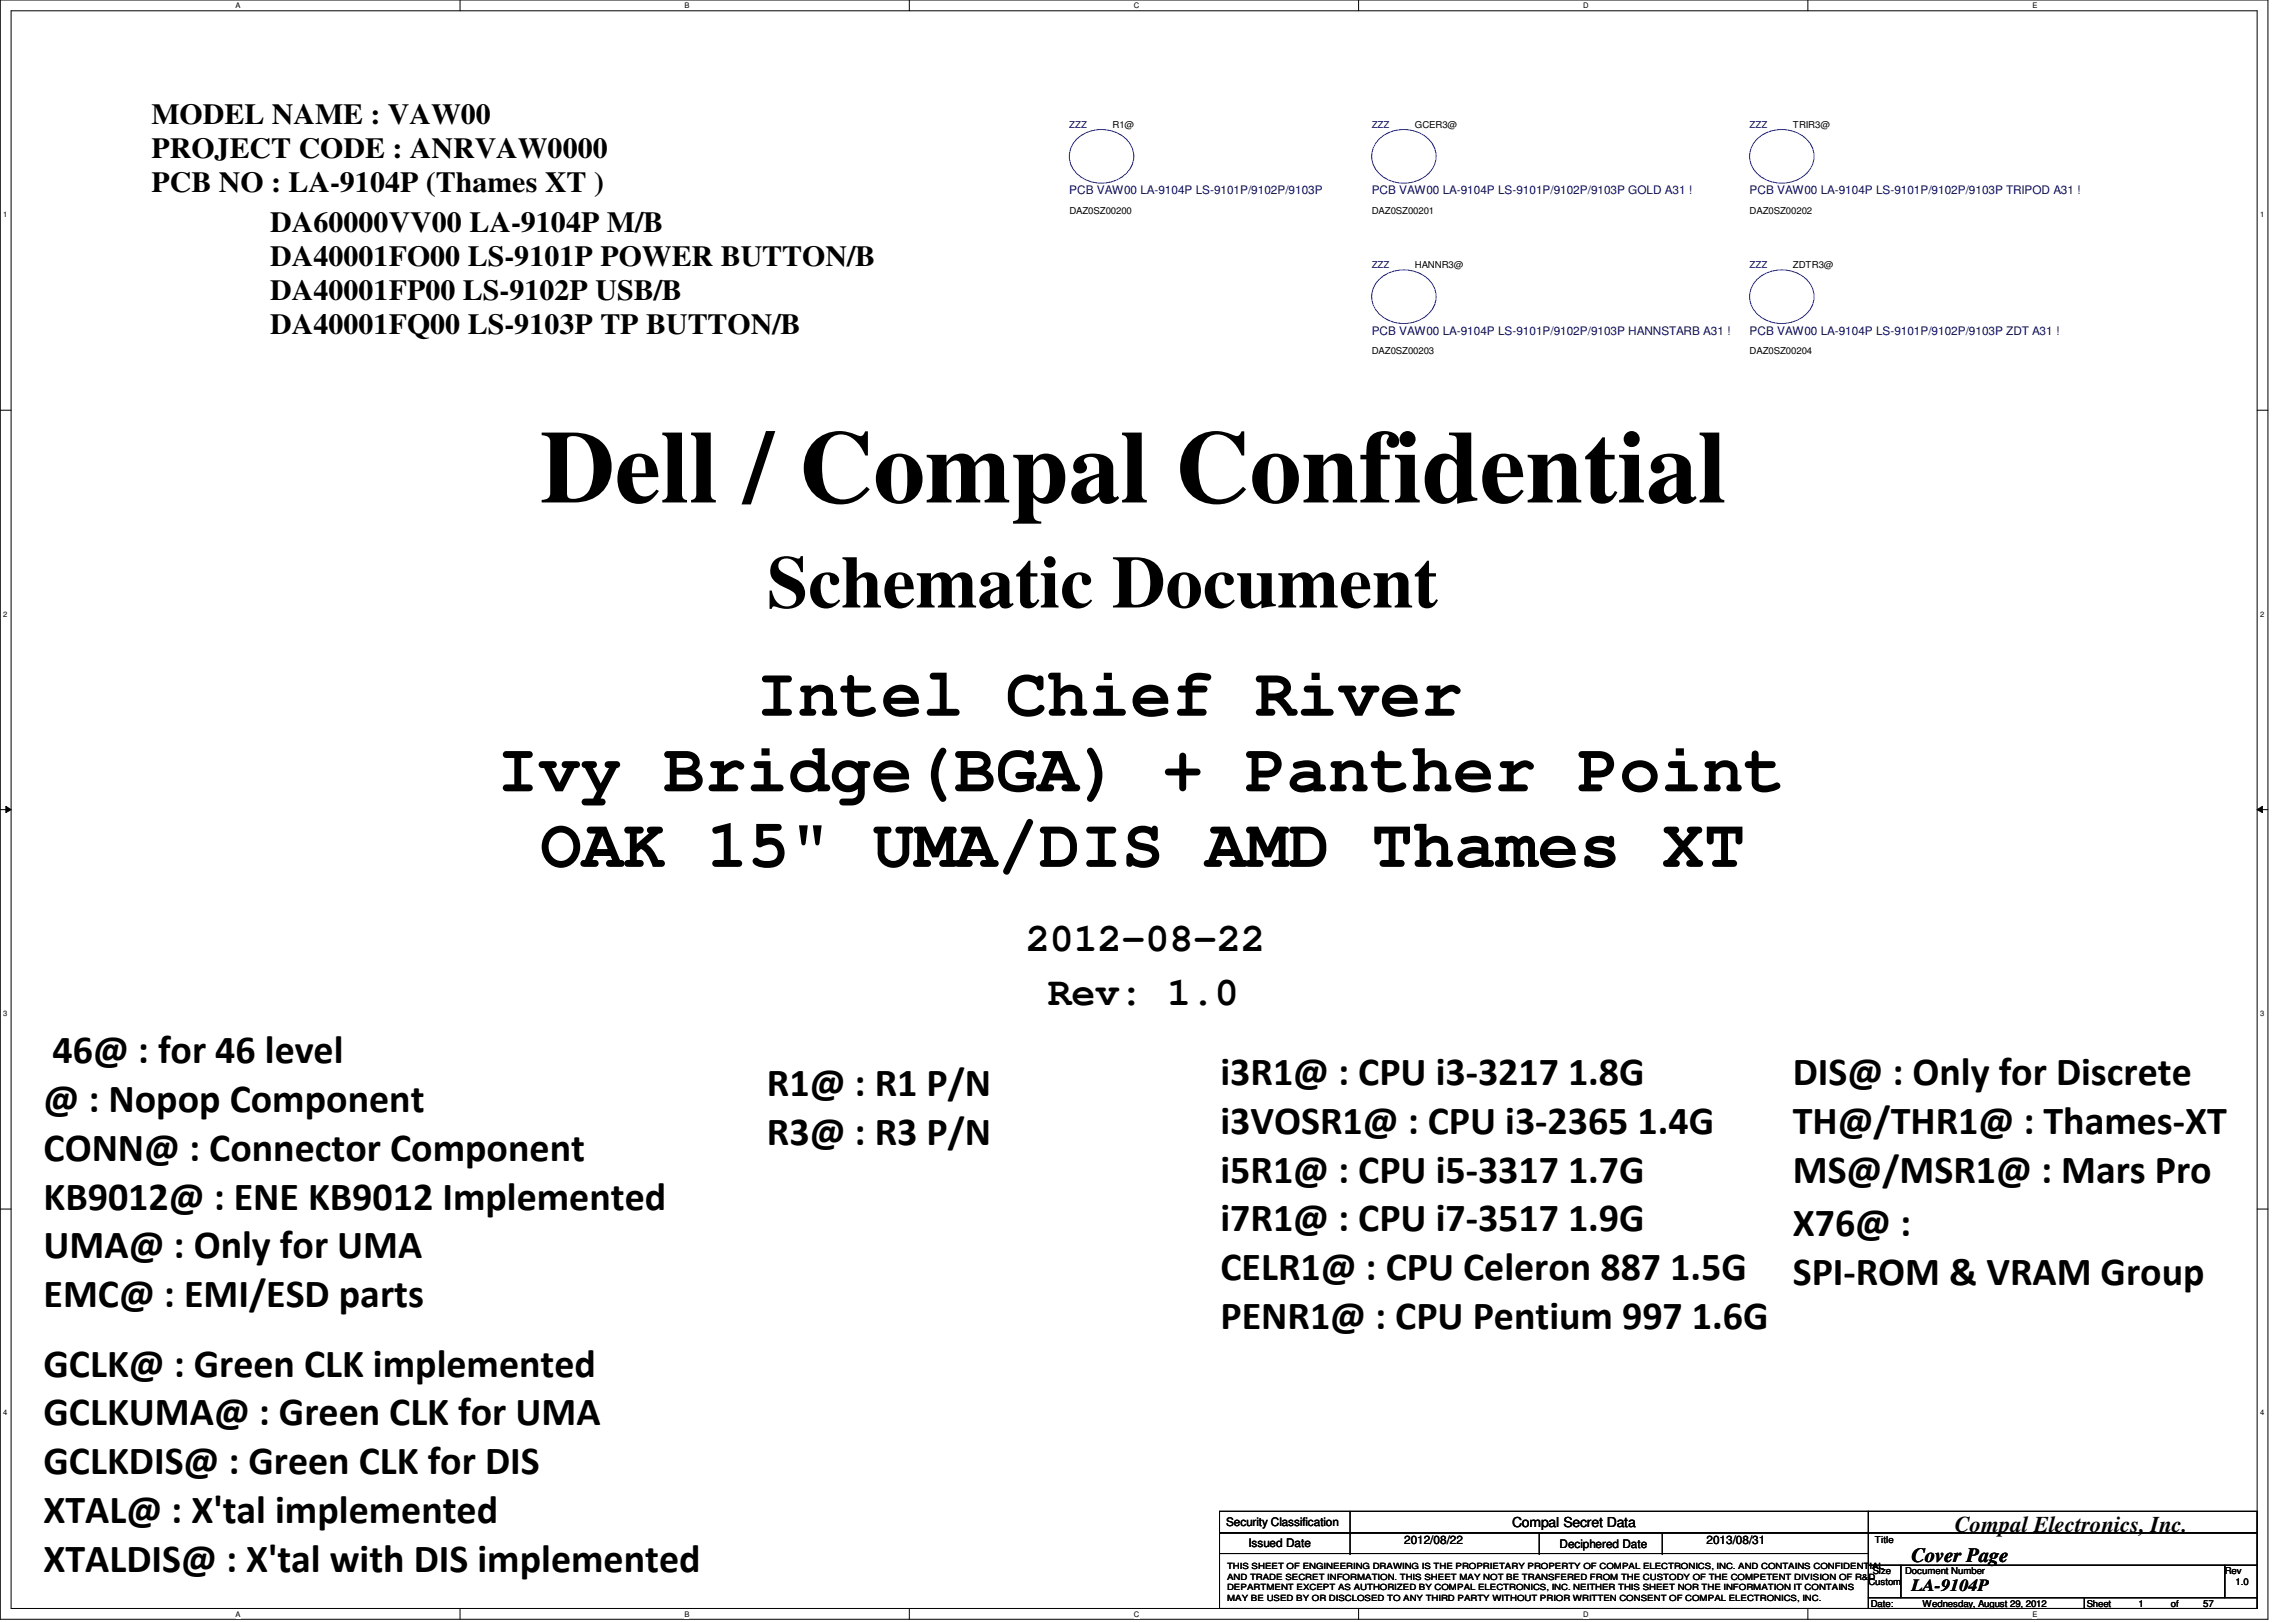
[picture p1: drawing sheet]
<svg xmlns="http://www.w3.org/2000/svg" width="297mm" height="210mm" viewBox="0 0 297 210" stroke-linecap="round" stroke-linejoin="round" font-family="sans-serif">
<defs><g id="words">
<text font-size="13.4" x="69.9" y="65">Dell / Compal Confidential</text>
<text font-size="9.6" x="99.2" y="78.6">Schematic Document</text>
<g font-size="8.9">
<text x="97.8" y="92.6">Intel Chief River</text>
<text x="64.3" y="102.4">Ivy Bridge(BGA) + Panther Point</text>
<text x="69.9" y="112.2">OAK 15&quot; UMA/DIS AMD Thames XT</text>
</g>
<g font-size="5.2">
<text x="132.8" y="123.1">2012-08-22</text>
<text x="135.5" y="130">Rev: 1.0</text>
<text x="6.8" y="137.6">46@ : for 46 level</text>
<text x="5.6" y="143.9">@ : Nopop Component</text>
<text x="99.2" y="141.8">R1@ : R1 P/N</text>
<text x="157.9" y="140.4">i3R1@ : CPU i3-3217 1.8G</text>
<text x="231.9" y="140.4">DIS@ : Only for Discrete</text>
<text x="99.2" y="148.1">R3@ : R3 P/N</text>
<text x="157.9" y="146.7">i3VOSR1@ : CPU i3-2365 1.4G</text>
<text x="231.9" y="146.7">TH@/THR1@ : Thames-XT</text>
<text x="5.6" y="150.2">CONN@ : Connector Component</text>
<text x="157.9" y="153">i5R1@ : CPU i5-3317 1.7G</text>
<text x="231.9" y="153">MS@/MSR1@ : Mars Pro</text>
<text x="5.6" y="156.5">KB9012@ : ENE KB9012 Implemented</text>
<text x="157.9" y="159.3">i7R1@ : CPU i7-3517 1.9G</text>
<text x="231.9" y="160">X76@ :</text>
<text x="5.6" y="162.9">UMA@ : Only for UMA</text>
<text x="157.9" y="165.7">CELR1@ : CPU Celeron 887 1.5G</text>
<text x="231.9" y="166.3">SPI-ROM &amp; VRAM Group</text>
<text x="5.6" y="169.2">EMC@ : EMI/ESD parts</text>
<text x="157.9" y="172">PENR1@ : CPU Pentium 997 1.6G</text>
<text x="5.6" y="178.1">GCLK@ : Green CLK implemented</text>
<text x="5.6" y="184.4">GCLKUMA@ : Green CLK for UMA</text>
<text x="5.6" y="190.8">GCLKDIS@ : Green CLK for DIS</text>
<text x="5.6" y="197.1">XTAL@ : X'tal implemented</text>
<text x="5.6" y="203.4">XTALDIS@ : X'tal with DIS implemented</text>
</g>
<g font-size="3.8">
<text x="19.6" y="16">MODEL NAME : VAW00</text>
<text x="19.6" y="20.4">PROJECT CODE : ANRVAW0000</text>
<text x="19.6" y="24.8">PCB NO : LA-9104P (Thames XT )</text>
<text x="35" y="30">DA60000VV00 LA-9104P M/B</text>
<text x="35" y="34.4">DA40001FO00 LS-9101P POWER BUTTON/B</text>
<text x="35" y="38.8">DA40001FP00 LS-9102P USB/B</text>
<text x="35" y="43.2">DA40001FQ00 LS-9103P TP BUTTON/B</text>
</g>
<text font-size="2.9" x="252.9" y="198.2">Compal Electronics, Inc.</text>
<text font-size="2.6" x="247.3" y="202.1">Cover Page</text>
<text font-size="2.2" x="247.3" y="206">LA-9104P</text>
<text font-size="1.8" x="195.6" y="197.6">Compal Secret Data</text>
<g font-size="1.5" fill="#000080">
<text x="138.3" y="25.1">PCB VAW00 LA-9104P LS-9101P/9102P/9103P</text>
<text x="177.5" y="25.1">PCB VAW00 LA-9104P LS-9101P/9102P/9103P GOLD A31 !</text>
<text x="226.4" y="25.1">PCB VAW00 LA-9104P LS-9101P/9102P/9103P TRIPOD A31 !</text>
<text x="177.5" y="43.3">PCB VAW00 LA-9104P LS-9101P/9102P/9103P HANNSTARB A31 !</text>
<text x="226.4" y="43.3">PCB VAW00 LA-9104P LS-9101P/9102P/9103P ZDT A31 !</text>
</g>
<g font-size="1.5">
<text x="158.6" y="197.5">Security Classification</text>
<text x="161.5" y="200.2">Issued Date</text>
<text x="181.6" y="199.8">2012/08/22</text>
<text x="201.8" y="200.3">Deciphered Date</text>
<text x="220.8" y="199.8">2013/08/31</text>
</g>
<g font-size="1.2" fill="#000080">
<text x="138.3" y="16.5">ZZZ</text>
<text x="177.5" y="16.5">ZZZ</text>
<text x="226.4" y="16.5">ZZZ</text>
<text x="177.5" y="34.7">ZZZ</text>
<text x="226.4" y="34.7">ZZZ</text>
</g>
<g font-size="1.2">
<text x="143.9" y="16.5">R1@</text>
<text x="183" y="16.5">GCER3@</text>
<text x="231.9" y="16.5">TRIR3@</text>
<text x="138.3" y="27.7">DAZ0SZ00200</text>
<text x="177.5" y="27.7">DAZ0SZ00201</text>
<text x="226.4" y="27.7">DAZ0SZ00202</text>
<text x="183" y="34.7">HANNR3@</text>
<text x="231.9" y="34.7">ZDTR3@</text>
<text x="177.5" y="45.8">DAZ0SZ00203</text>
<text x="226.4" y="45.8">DAZ0SZ00204</text>
<text x="242.3" y="203.7">Size</text>
<text x="242.6" y="199.6">Title</text>
<text x="246.5" y="203.7">Document Number</text>
<text x="287.8" y="203.7">Rev</text>
<text x="241.7" y="205.1">Custom</text>
<text x="242" y="207.9">Date:</text>
<text x="248.7" y="207.9">Wednesday, August 29, 2012</text>
<text x="270" y="207.9">Sheet</text>
<text x="276.7" y="207.9">1</text>
<text x="280.8" y="207.9">of</text>
<text x="285" y="207.9">57</text>
<text x="289.2" y="205.1">1.0</text>
</g>
<g font-size="1.1">
<text x="158.7" y="203.1">THIS SHEET OF ENGINEERING DRAWING IS THE PROPRIETARY PROPERTY OF COMPAL ELECTRONICS, INC. AND CONTAINS CONFIDENTIAL</text>
<text x="158.8" y="204.4">AND TRADE SECRET INFORMATION. THIS SHEET MAY NOT BE TRANSFERED FROM THE CUSTODY OF THE COMPETENT DIVISION OF R&amp;D</text>
<text x="158.8" y="205.8">DEPARTMENT EXCEPT AS AUTHORIZED BY COMPAL ELECTRONICS, INC. NEITHER THIS SHEET NOR THE INFORMATION IT CONTAINS</text>
<text x="158.8" y="207.1">MAY BE USED BY OR DISCLOSED TO ANY THIRD PARTY WITHOUT PRIOR WRITTEN CONSENT OF COMPAL ELECTRONICS, INC.</text>
</g>
<g font-size="1">
<text x="30.5" y="1.1">A</text>
<text x="88.6" y="1.1">B</text>
<text x="146.7" y="1.1">C</text>
<text x="204.8" y="1.1">D</text>
<text x="262.9" y="1.1">E</text>
<text x=".4" y="28.1">1</text>
<text x="292.4" y="28.1">1</text>
<text x=".4" y="79.8">2</text>
<text x="292.4" y="79.8">2</text>
<text x=".4" y="131.5">3</text>
<text x="292.4" y="131.5">3</text>
<text x=".4" y="183.2">4</text>
<text x="292.4" y="183.2">4</text>
<text x="30.5" y="209.2">A</text>
<text x="88.6" y="209.2">B</text>
<text x="146.7" y="209.2">C</text>
<text x="204.8" y="209.2">D</text>
<text x="262.9" y="209.2">E</text>
</g>
</g></defs>
<path d="M0 0h293.4v209.5h-293.4zM1.4 1.4h290.6v206.8h-290.6z" fill="none" stroke="#000" stroke-width=".13"/>
<g fill="#fff">
<path d="M30.5 .2h.6v1.1h-.6z"/>
<path d="M30.5 208.3h.6v1.1h-.6z"/>
</g>
<path d="M59.5 0v1.4M59.5 208.2v1.3" fill="none" stroke="#000" stroke-width=".13"/>
<g fill="#fff">
<path d="M88.6 .2h.6v1.1h-.6z"/>
<path d="M88.6 208.3h.6v1.1h-.6z"/>
</g>
<path d="M117.6 0v1.4M117.6 208.2v1.3" fill="none" stroke="#000" stroke-width=".13"/>
<g fill="#fff">
<path d="M146.7 .2h.7v1.1h-.7z"/>
<path d="M146.7 208.3h.7v1.1h-.7z"/>
</g>
<path d="M175.8 0v1.4M175.8 208.2v1.3" fill="none" stroke="#000" stroke-width=".13"/>
<g fill="#fff">
<path d="M204.8 .2h.7v1.1h-.7z"/>
<path d="M204.8 208.3h.7v1.1h-.7z"/>
</g>
<path d="M233.9 0v1.4M233.9 208.2v1.3" fill="none" stroke="#000" stroke-width=".13"/>
<g fill="#fff">
<path d="M262.9 .2h.7v1.1h-.7z"/>
<path d="M262.9 208.3h.7v1.1h-.7z"/>
<path d="M.4 27.2h.6v1.1h-.6z"/>
<path d="M292.4 27.2h.5v1.1h-.5z"/>
<path d="M.4 78.9h.6v1.1h-.6z"/>
<path d="M292.4 78.9h.5v1.1h-.5z"/>
</g>
<path d="M0 53.1h1.4M292 53.1h1.4" fill="none" stroke="#000" stroke-width=".13"/>
<g fill="#fff">
<path d="M.4 130.6h.6v1.1h-.6z"/>
<path d="M292.4 130.6h.5v1.1h-.5z"/>
</g>
<path d="M0 104.8h1.4M.8 104.4l.6 .4-.6 .4zM292 104.8l.7-.4v.8zM292 104.8h1.4" fill="none" stroke="#000" stroke-width=".13"/>
<path d="M.8 104.4l.6 .4-.6 .4zM292 104.8l.7-.4v.8z" fill="#000"/>
<g fill="#fff">
<path d="M.4 182.3h.6v1.1h-.6z"/>
<path d="M292.4 182.3h.5v1.1h-.5z"/>
</g>
<g fill="none" stroke="#000" stroke-width=".13">
<path d="M0 156.5h1.4M292 156.5h1.4M157.8 195.6h83.9v2.8h-83.9zM157.8 198.4h83.9v2.6h-83.9zM174.7 198.4h.1M174.7 195.6v5.4M199.1 198.4v2.6M215 198.4v2.6M241.7 195.6h50.3v2.8h-50.3zM241.7 198.4h50.3v4.2h-50.3zM157.8 201h83.9v7.2h-83.9zM174.7 201h.1"/>
<path d="M199.1 201h.1M215 201h.1M241.7 202.6h4.2v4.2h-4.2zM241.7 206.8h28v1.4h-28zM245.9 202.6h41.9v4.2h-41.9zM269.7 206.8h22.3v1.4h-22.3zM287.8 202.6h4.2v4.2h-4.2z"/>
</g>
<path d="M139.6 17.8a4.6 4.6 0 0 1 6.7 1.1 3.3 3.3 0 0 1-2.2 4.5 4.5 4.5 0 0 1-5.4-1.8 3.1 3.1 0 0 1 .9-3.8zM178.7 17.8a4.6 4.6 0 0 1 6.8 1.1 3.3 3.3 0 0 1-2.3 4.5 4.5 4.5 0 0 1-5.4-1.8 3.1 3.1 0 0 1 .9-3.8zM227.6 17.8a4.6 4.6 0 0 1 6.8 1.1 3.3 3.3 0 0 1-2.3 4.5 4.5 4.5 0 0 1-5.4-1.8 3.1 3.1 0 0 1 .9-3.8zM178.7 35.9a4.6 4.6 0 0 1 6.8 1.1 3.3 3.3 0 0 1-2.3 4.6 4.5 4.5 0 0 1-5.4-1.9 3.1 3.1 0 0 1 .9-3.8zM227.6 35.9a4.6 4.6 0 0 1 6.8 1.1 3.3 3.3 0 0 1-2.3 4.6 4.5 4.5 0 0 1-5.4-1.9 3.1 3.1 0 0 1 .9-3.8z" fill="none" stroke="#00f" stroke-width=".13"/>
<use href="#words"/>
</svg>
